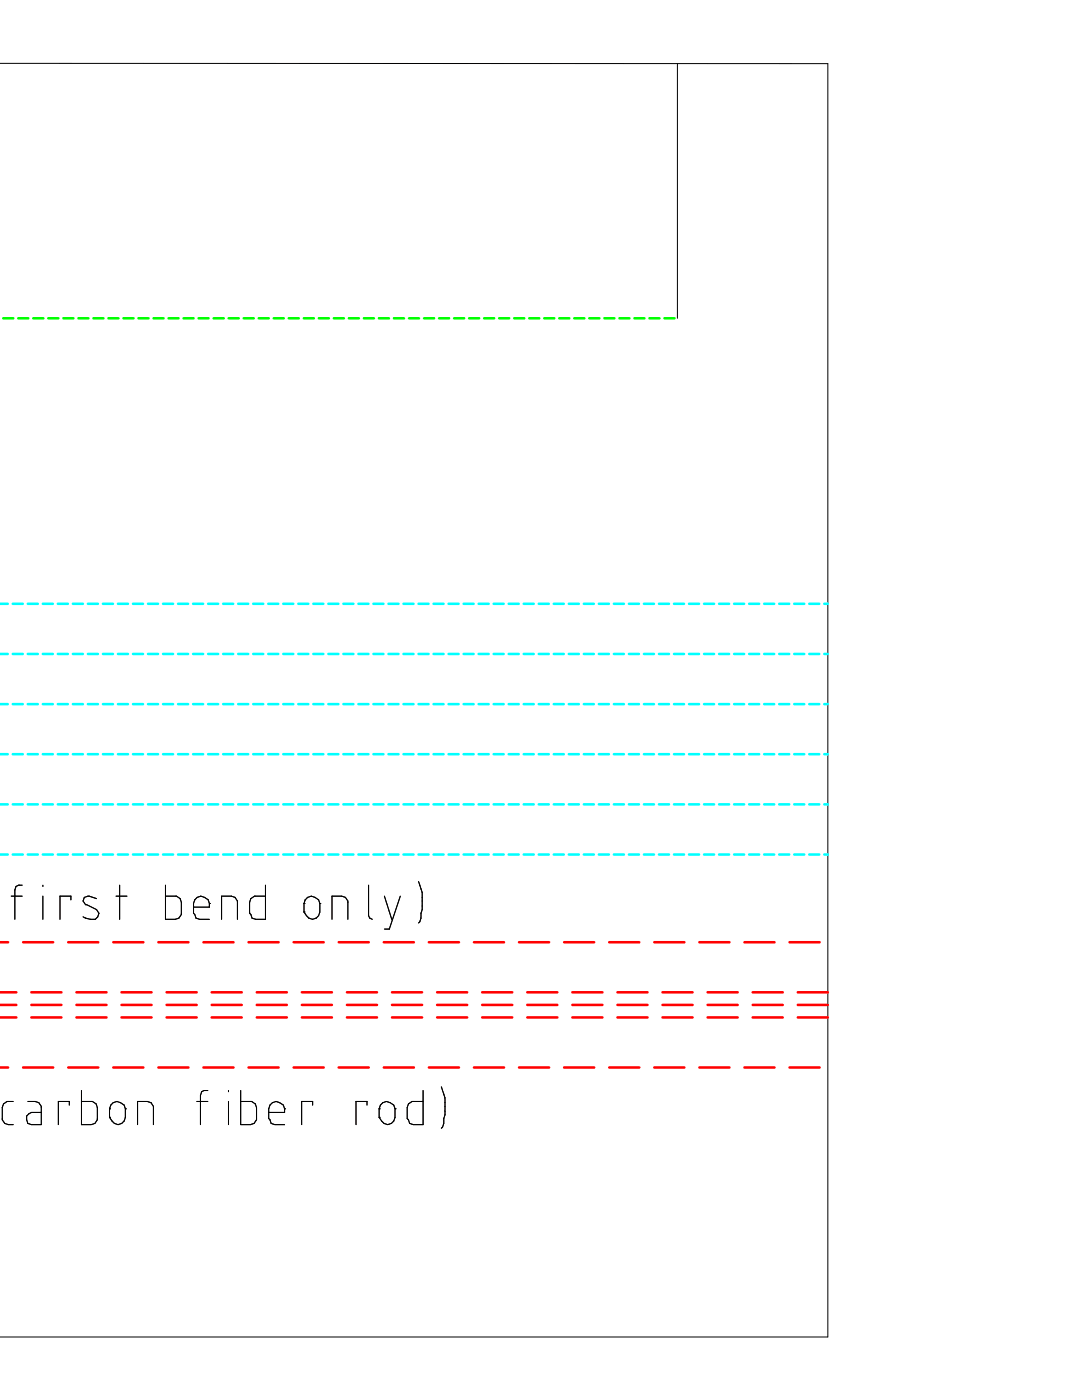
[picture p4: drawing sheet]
<svg xmlns="http://www.w3.org/2000/svg" width="216mm" height="279mm" viewBox="0 0 216 279" stroke-linecap="round" stroke-linejoin="round" font-family="sans-serif">
<g fill="none" stroke="#000" stroke-width=".2">
<path d="M0 12.6l165.2 .1v254.1h-165.3M135.2 12.7v50.8M2.2 178.8h2.2M4.4 176.7h-.7l-.5 .2-.2 .7v5.9M8.6 176.7v.2M8.6 178.8v4.7M14.1 179.6v-.8h-2.1v4.7M19.3 179.3l-1.7-.5-.8 .3-.2 .7 .5 .8 2.2 .9 .4 .8-.2 .7-.5 .5h-1l-1.4-.5M23.2 178.8h2.1M23.9 176.7v6.8M33 176.7v6.8h2l.7-.3 .5-.7v-2.4l-.3-.8-.7-.5h-2.2M53 176.7v6.8h-2l-.7-.3-.2-.7-.3-.2v-2.2l.3-.8 .7-.5h2.2"/>
<path d="M61.4 179.1a1.74 1.74 0 0 1 2.4 1.2v1.7a1.45 1.45 0 0 1-1.1 1.4 1.45 1.45 0 0 1-1.6-.7l-.4-.7v-1.7l.2-.7zM73.5 176.7v6l.3 .5 .5 .3M76.7 178.8l1.5 4.7M79.9 178.8l-2.2 6.6h-1M83.5 175.9l.7 2.2v3.4l-.2 .8v.9l-.2 .8-.3 .2M38.6 181h3.2a1.68 1.68 0 0 0-.6-1.8 1.68 1.68 0 0 0-1.9-.1l-.4 .5-.3 .7v2l.3 .2 .2 .7 .7 .3h2M41.8 180.3h.1M44.2 183.5v-4.7h2l.7 .3 .5 .7v3.7M60.7 182h.1M60.7 180.3h.1M63.8 180.3h.1M66.2 183.5v-4.7h2l.7 .3 .5 .7v3.7"/>
<path d="M2.6 219.8h-1.2l-.7 .5-.2 .7v2.5l.4 .7 .8 .2h.9M5.6 219.8h1.4l.7 .3 .5 .7v3.6h-1.9l-.7-.2-.3-.7v-.8l.5-.4 .5-.3h1.9M16.3 217.6v6.8h1.9l.7-.2 .5-.7v-2.5l-.2-.7-.7-.5h-2.2M39.3 219.8h2.2M41.5 217.6h-.8l-.5 .3-.2 .7v5.8M45.6 217.6v.3M45.6 219.8v4.6M48 217.6v6.8h2l.7-.2 .5-.7v-2.5l-.3-.7-.7-.5h-2.2M84.4 217.6v6.8h-1.9l-.8-.2-.2-.7-.3-.3v-2.2l.3-.7 .7-.5h2.2M88.1 216.9l.7 2.2v3.4l-.3 .7v1l-.2 .7-.2 .3M13.8 220.6v-.8h-2.2v4.6M21.9 223h.1"/>
<path d="M21.9 221.3h.1M22.6 220.1a1.74 1.74 0 0 1 2.4 1.2v1.7a1.45 1.45 0 0 1-1.1 1.3 1.45 1.45 0 0 1-1.6-.6l-.4-.7v-1.7l.2-.7zM25 221.3h.1M27.4 224.4v-4.6h2l.7 .3 .5 .7v3.6M53.6 222h3.2a1.68 1.68 0 0 0-.6-1.8 1.68 1.68 0 0 0-1.9-.1l-.4 .5-.3 .7v1.9l.3 .3 .2 .7 .7 .2h2M56.8 221.3h.1M62.4 220.6v-.8h-2.2v4.6M73.2 220.6v-.8h-2.2v4.6M75.7 223h.1M75.7 221.3h.1M76.4 220.1a1.74 1.74 0 0 1 2.4 1.2v1.7a1.45 1.45 0 0 1-1 1.3 1.45 1.45 0 0 1-1.7-.6l-.4-.7v-1.7l.2-.7zM78.8 221.3h.1"/>
</g>
<path d="M0 188h165.2M165.2 198h-165.3M0 213h165.2M165.2 200.6h-165.3M165.2 203.1h-165.3" fill="none" stroke="#f00" stroke-width=".51" stroke-dasharray="6 3"/>
<path d="M-.1 63.5h135.3" fill="none" stroke="#0f0" stroke-width=".51" stroke-dasharray="2 1"/>
<path d="M0 120.5h165.2M0 130.5h165.2M0 140.5h165.2M0 150.5h165.2M0 160.5h165.2M0 170.5h165.2" fill="none" stroke="#0ff" stroke-width=".51" stroke-dasharray="2 1"/>
</svg>
